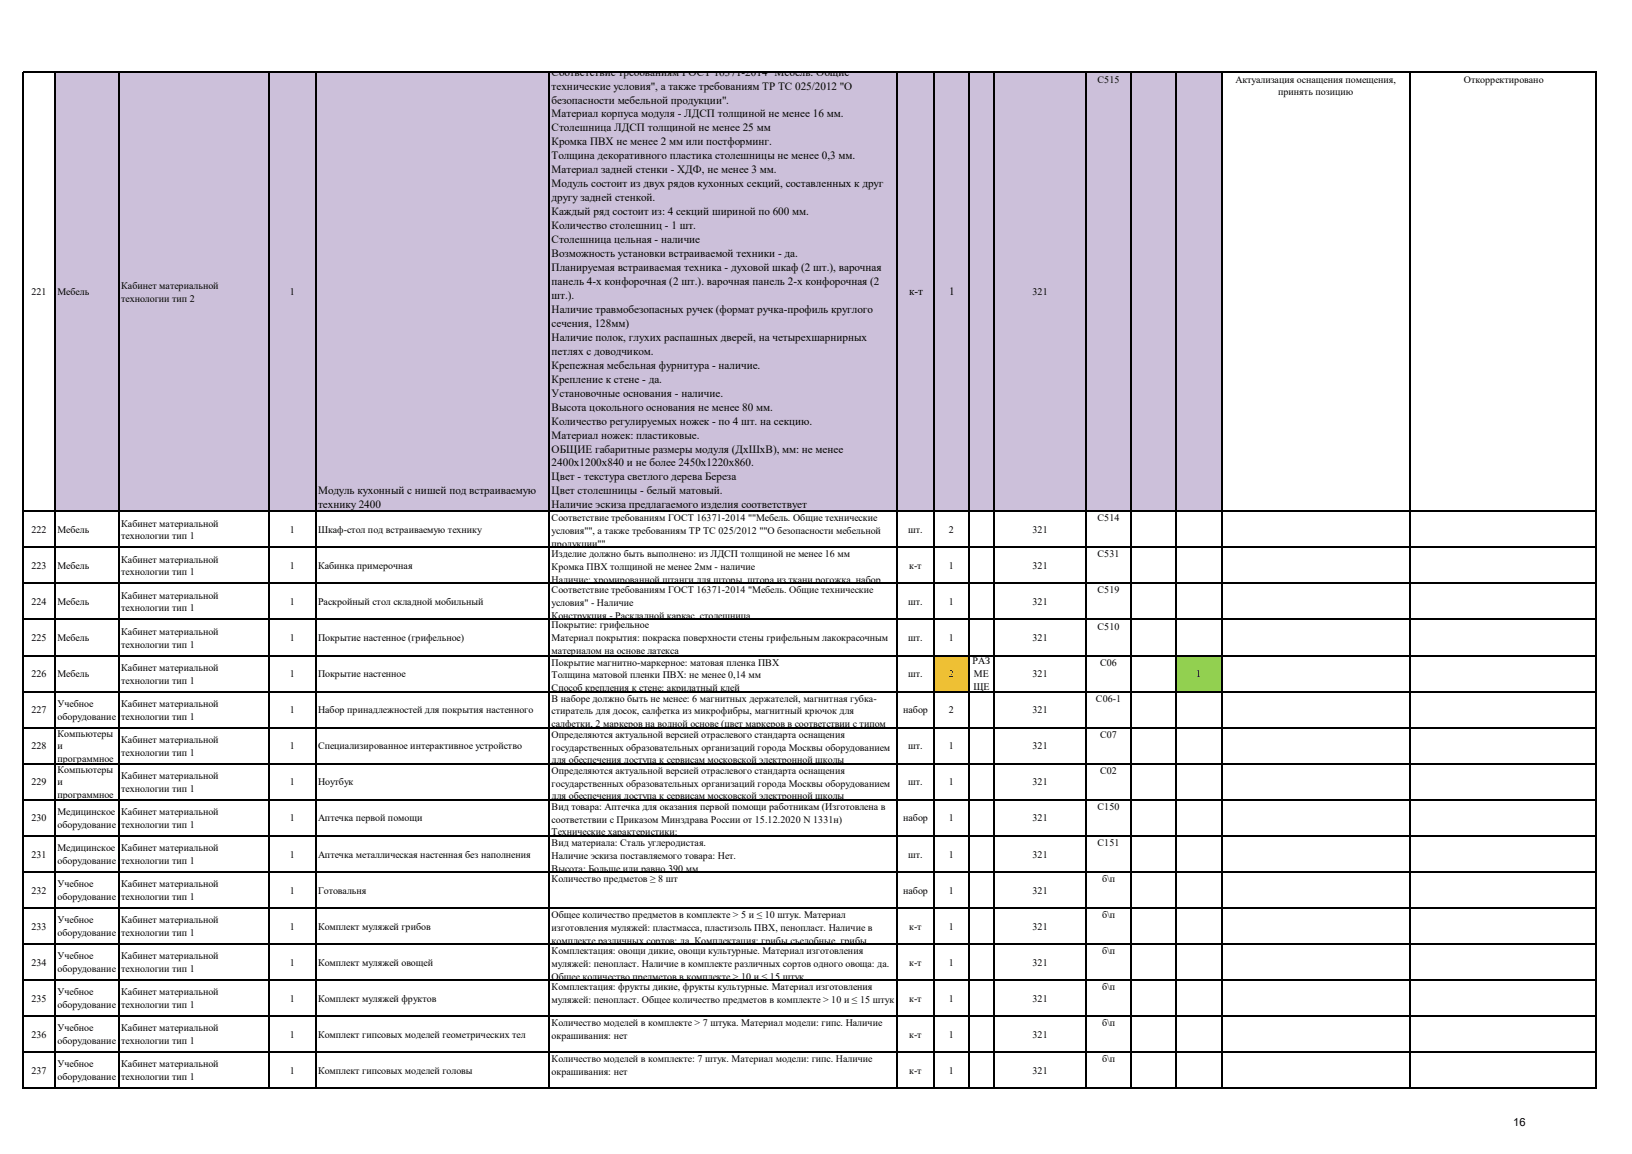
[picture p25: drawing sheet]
<svg xmlns="http://www.w3.org/2000/svg" width="297mm" height="210mm" viewBox="0 0 297 210" stroke-linecap="round" stroke-linejoin="round" font-family="sans-serif">
<defs><g id="words">
<g font-size="2">
<text x="100.4" y="13.8">Cоответствие требованиям ГОСТ 16371-2014 &quot;Мебель. Общие</text>
<text x="100.4" y="16.3">технические условия&quot;, а также требованиям ТР ТС 025/2012 &quot;О</text>
<text x="100.4" y="18.8">безопасности мебельной продукции&quot;.</text>
<text x="100.4" y="21.4">Материал корпуса модуля - ЛДСП толщиной не менее 16 мм.</text>
<text x="100.4" y="23.9">Столешница ЛДСП толщиной не менее 25 мм</text>
<text x="100.4" y="26.5">Кромка ПВХ не менее 2 мм или постформинг.</text>
<text x="100.4" y="29">Толщина декоративного пластика столешницы не менее 0,3 мм.</text>
<text x="100.4" y="31.5">Материал задней стенки - ХДФ, не менее 3 мм.</text>
<text x="100.4" y="34.1">Модуль состоит из двух рядов кухонных секций, составленных к друг</text>
<text x="100.4" y="36.6">другу задней стенкой.</text>
<text x="100.4" y="39.2">Каждый ряд состоит из: 4 секций шириной по 600 мм.</text>
<text x="100.4" y="41.7">Количество столешниц - 1 шт.</text>
<text x="100.4" y="44.2">Столешница цельная - наличие</text>
<text x="100.4" y="46.8">Возможность установки встраиваемой техники - да.</text>
<text x="100.4" y="49.3">Планируемая встраиваемая техника - духовой шкаф (2 шт.), варочная</text>
<text x="100.4" y="51.9">панель 4-х конфорочная (2 шт.). варочная панель 2-х конфорочная (2</text>
<text x="165.5" y="53.8">к-т</text>
<text x="172.7" y="53.8">1</text>
<text x="100.4" y="54.4">шт.).</text>
<text x="100.4" y="56.9">Наличие травмобезопасных ручек (формат ручка-профиль круглого</text>
<text x="100.4" y="59.5">сечения, 128мм)</text>
<text x="100.4" y="62">Наличие полок, глухих распашных дверей, на четырехшарнирных</text>
<text x="100.4" y="64.6">петлях с доводчиком.</text>
<text x="100.4" y="67.1">Крепежная мебельная фурнитура - наличие.</text>
<text x="100.4" y="69.7">Крепление к стене - да.</text>
<text x="100.4" y="72.2">Установочные основания - наличие.</text>
<text x="100.4" y="74.7">Высота цокольного основания не менее 80 мм.</text>
<text x="100.4" y="77.3">Количество регулируемых ножек - по 4 шт. на секцию.</text>
<text x="100.4" y="79.8">Материал ножек: пластиковые.</text>
<text x="100.4" y="82.4">ОБЩИЕ габаритные размеры модуля (ДхШхВ), мм: не менее</text>
<text x="57.9" y="90">Модуль кухонный с нишей под встраиваемую</text>
<text x="100.4" y="84.9">2400х1200х840 и не более 2450х1220х860.</text>
<text x="100.4" y="87.4">Цвет - текстура светлого дерева Береза</text>
<text x="100.4" y="90">Цвет столешницы - белый матовый.</text>
<text x="57.9" y="92.5">технику 2400</text>
<text x="100.4" y="92.5">Наличие эскиза предлагаемого изделия соответствует</text>
<text x="275.4" y="205">16</text>
</g>
<g font-size="1.8">
<text x="199.8" y="15">С515</text>
<text x="224.8" y="15">Актуализация оснащения помещения,</text>
<text x="232.6" y="17.4">принять позицию</text>
<text x="266.4" y="15.1">Откорректировано</text>
<text x="5.7" y="53.8">221</text>
<text x="10.5" y="53.8">Мебель</text>
<text x="22.1" y="52.6">Кабинет материальной</text>
<text x="52.8" y="53.8">1</text>
<text x="187.9" y="53.8">321</text>
<text x="22.1" y="55">технологии тип 2</text>
<text x="22.1" y="95.8">Кабинет материальной</text>
<text x="100.4" y="94.9">Cоответствие требованиям ГОСТ 16371-2014 &quot;&quot;Мебель. Общие технические</text>
<text x="199.8" y="94.9">С514</text>
<text x="5.7" y="97">222</text>
<text x="10.5" y="97">Мебель</text>
<text x="22.1" y="98.1">технологии тип 1</text>
<text x="52.8" y="97">1</text>
<text x="57.9" y="97">Шкаф-стол под встраиваемую технику</text>
<text x="100.4" y="97.2">условия&quot;&quot;, а также требованиям ТР ТС 025/2012 &quot;&quot;О безопасности мебельной</text>
<text x="100.4" y="99.5">продукции&quot;&quot;.</text>
<text x="100.4" y="101.4">Изделие должно быть выполнено: из ЛДСП толщиной не менее 16 мм</text>
<text x="165.3" y="97">шт.</text>
<text x="172.7" y="97">2</text>
<text x="187.9" y="97">321</text>
<text x="199.8" y="101.4">С531</text>
<text x="5.7" y="103.6">223</text>
<text x="10.5" y="103.6">Мебель</text>
<text x="22.1" y="102.4">Кабинет материальной</text>
<text x="22.1" y="104.7">технологии тип 1</text>
<text x="52.8" y="103.6">1</text>
<text x="57.9" y="103.6">Кабинка примерочная</text>
<text x="100.4" y="103.8">Кромка ПВХ толщиной не менее 2мм - наличие</text>
<text x="100.4" y="106.1">Наличие: хромированной штанги для шторы, штора из ткани рогожка, набор</text>
<text x="165.5" y="103.6">к-т</text>
<text x="172.7" y="103.6">1</text>
<text x="187.9" y="103.6">321</text>
<text x="5.7" y="110.1">224</text>
<text x="10.5" y="110.1">Мебель</text>
<text x="22.1" y="108.9">Кабинет материальной</text>
<text x="22.1" y="111.3">технологии тип 1</text>
<text x="52.8" y="110.1">1</text>
<text x="57.9" y="110.1">Раскройный стол складной мобильный</text>
<text x="100.4" y="108">Cоответствие требованиям ГОСТ 16371-2014 &quot;Мебель. Общие технические</text>
<text x="100.4" y="110.3">условия&quot; - Наличие</text>
<text x="100.4" y="112.7">Конструкция - Раскладной каркас, столешница</text>
<text x="165.3" y="110.1">шт.</text>
<text x="172.7" y="110.1">1</text>
<text x="187.9" y="110.1">321</text>
<text x="199.8" y="108">С519</text>
<text x="5.7" y="116.7">225</text>
<text x="10.5" y="116.7">Мебель</text>
<text x="22.1" y="115.5">Кабинет материальной</text>
<text x="22.1" y="117.8">технологии тип 1</text>
<text x="52.8" y="116.7">1</text>
<text x="57.9" y="116.7">Покрытие настенное (грифельное)</text>
<text x="100.4" y="114.4">Покрытие: грифельное</text>
<text x="100.4" y="116.7">Материал покрытия: покраска поверхности стены грифельным лакокрасочным</text>
<text x="100.4" y="119">материалом на основе латекса</text>
<text x="165.3" y="116.7">шт.</text>
<text x="172.7" y="116.7">1</text>
<text x="187.9" y="116.7">321</text>
<text x="199.8" y="114.6">С510</text>
<text x="5.7" y="123.3">226</text>
<text x="10.5" y="123.3">Мебель</text>
<text x="22.1" y="122.1">Кабинет материальной</text>
<text x="22.1" y="124.4">технологии тип 1</text>
<text x="52.8" y="123.3">1</text>
<text x="57.9" y="123.3">Покрытие настенное</text>
<text x="100.4" y="121.1">Покрытие магнитно-маркерное: матовая пленка ПВХ</text>
<text x="100.4" y="123.5">Толщина матовой пленки ПВХ: не менее 0,14 мм</text>
<text x="100.4" y="125.8">Способ крепления к стене: акрилатный клей</text>
<text x="165.3" y="123.3">шт.</text>
<text x="172.7" y="123.3">2</text>
<text x="177" y="120.9">РАЗ</text>
<text x="177.1" y="125.6">ЩЕ</text>
<text x="177.2" y="123.3">МЕ</text>
<text x="187.9" y="123.3">321</text>
<text x="200.2" y="121.1">С06</text>
<text x="217.7" y="123.3">1</text>
<text x="5.7" y="129.8">227</text>
<text x="10.5" y="128.6">Учебное</text>
<text x="10.5" y="131">оборудование</text>
<text x="22.1" y="128.6">Кабинет материальной</text>
<text x="22.1" y="131">технологии тип 1</text>
<text x="52.8" y="129.8">1</text>
<text x="57.9" y="129.8">Набор принадлежностей для покрытия настенного</text>
<text x="100.4" y="127.7">В наборе должно быть не менее: 6 магнитных держателей, магнитная губка-</text>
<text x="100.4" y="130">стиратель для досок, салфетка из микрофибры, магнитный крючок для</text>
<text x="164.4" y="129.8">набор</text>
<text x="172.7" y="129.8">2</text>
<text x="187.9" y="129.8">321</text>
<text x="199.5" y="127.7">С06-1</text>
<text x="5.7" y="136.4">228</text>
<text x="10.5" y="134.1">Компьютеры</text>
<text x="10.5" y="136.4">и</text>
<text x="22.1" y="135.2">Кабинет материальной</text>
<text x="22.1" y="137.5">технологии тип 1</text>
<text x="52.8" y="136.4">1</text>
<text x="57.9" y="136.4">Специализированное интерактивное устройство</text>
<text x="100.4" y="132.4">салфетки, 2 маркеров на водной основе (цвет маркеров в соответствии с типом</text>
<text x="100.4" y="134.3">Определяются актуальной версией отраслевого стандарта оснащения</text>
<text x="100.4" y="136.6">государственных образовательных организаций города Москвы оборудованием</text>
<text x="165.3" y="136.4">шт.</text>
<text x="172.7" y="136.4">1</text>
<text x="187.9" y="136.4">321</text>
<text x="200.2" y="134.3">С07</text>
<text x="5.7" y="142.9">229</text>
<text x="10.5" y="138.7">программное</text>
<text x="10.5" y="140.6">Компьютеры</text>
<text x="10.5" y="142.9">и</text>
<text x="22.1" y="141.8">Кабинет материальной</text>
<text x="52.8" y="142.9">1</text>
<text x="57.9" y="142.9">Ноутбук</text>
<text x="100.4" y="138.9">для обеспечения доступа к сервисам московской электронной школы</text>
<text x="100.4" y="140.8">Определяются актуальной версией отраслевого стандарта оснащения</text>
<text x="100.4" y="143.2">государственных образовательных организаций города Москвы оборудованием</text>
<text x="165.3" y="142.9">шт.</text>
<text x="172.7" y="142.9">1</text>
<text x="187.9" y="142.9">321</text>
<text x="200.2" y="140.8">С02</text>
<text x="5.7" y="149.5">230</text>
<text x="10.5" y="145.3">программное</text>
<text x="10.5" y="148.3">Медицинское</text>
<text x="22.1" y="144.1">технологии тип 1</text>
<text x="22.1" y="148.3">Кабинет материальной</text>
<text x="52.8" y="149.5">1</text>
<text x="57.9" y="149.5">Аптечка первой помощи</text>
<text x="100.4" y="145.5">для обеспечения доступа к сервисам московской электронной школы</text>
<text x="100.4" y="147.4">Вид товара: Аптечка для оказания первой помощи работникам (Изготовлена в</text>
<text x="100.4" y="149.7">соответствии с Приказом Минздрава России от 15.12.2020 N 1331н)</text>
<text x="164.4" y="149.5">набор</text>
<text x="172.7" y="149.5">1</text>
<text x="187.9" y="149.5">321</text>
<text x="199.8" y="147.4">С150</text>
<text x="10.5" y="150.6">оборудование</text>
<text x="10.5" y="154.9">Медицинское</text>
<text x="22.1" y="150.6">технологии тип 1</text>
<text x="22.1" y="154.9">Кабинет материальной</text>
<text x="100.4" y="152">Технические характеристики:</text>
<text x="100.4" y="153.9">Вид материала: Сталь углеродистая.</text>
<text x="199.8" y="153.9">С151</text>
<text x="5.7" y="156.1">231</text>
<text x="10.5" y="157.2">оборудование</text>
<text x="10.5" y="161.5">Учебное</text>
<text x="22.1" y="157.2">технологии тип 1</text>
<text x="22.1" y="161.5">Кабинет материальной</text>
<text x="52.8" y="156.1">1</text>
<text x="57.9" y="156.1">Аптечка металлическая настенная без наполнения</text>
<text x="100.4" y="156.3">Наличие эскиза поставляемого товара: Нет.</text>
<text x="100.4" y="158.6">Высота: Больше или равно 390 мм.</text>
<text x="100.4" y="160.5">Количество предметов ≥ 8 шт</text>
<text x="165.3" y="156.1">шт.</text>
<text x="172.7" y="156.1">1</text>
<text x="187.9" y="156.1">321</text>
<text x="200.6" y="160.5">б\п</text>
<text x="5.7" y="162.6">232</text>
<text x="10.5" y="163.8">оборудование</text>
<text x="22.1" y="163.8">технологии тип 1</text>
<text x="52.8" y="162.6">1</text>
<text x="57.9" y="162.6">Готовальня</text>
<text x="100.4" y="167.1">Общее количество предметов в комплекте &gt; 5 и ≤ 10 штук. Материал</text>
<text x="164.4" y="162.6">набор</text>
<text x="172.7" y="162.6">1</text>
<text x="187.9" y="162.6">321</text>
<text x="200.6" y="167.1">б\п</text>
<text x="5.7" y="169.2">233</text>
<text x="10.5" y="168">Учебное</text>
<text x="10.5" y="170.3">оборудование</text>
<text x="22.1" y="168">Кабинет материальной</text>
<text x="22.1" y="170.3">технологии тип 1</text>
<text x="52.8" y="169.2">1</text>
<text x="57.9" y="169.2">Комплект муляжей грибов</text>
<text x="100.4" y="169.4">изготовления муляжей: пластмасса, пластизоль ПВХ, пенопласт. Наличие в</text>
<text x="100.4" y="171.7">комплекте различных сортов: да. Комплектация: грибы съедобные, грибы</text>
<text x="100.4" y="173.6">Комплектация: овощи дикие, овощи культурные. Материал изготовления</text>
<text x="165.5" y="169.2">к-т</text>
<text x="172.7" y="169.2">1</text>
<text x="187.9" y="169.2">321</text>
<text x="200.6" y="173.6">б\п</text>
<text x="5.7" y="175.8">234</text>
<text x="10.5" y="174.6">Учебное</text>
<text x="10.5" y="176.9">оборудование</text>
<text x="22.1" y="174.6">Кабинет материальной</text>
<text x="22.1" y="176.9">технологии тип 1</text>
<text x="52.8" y="175.8">1</text>
<text x="57.9" y="175.8">Комплект муляжей овощей</text>
<text x="100.4" y="176">муляжей: пенопласт. Наличие в комплекте различных сортов одного овоща: да.</text>
<text x="100.4" y="178.3">Общее количество предметов в комплекте &gt; 10 и ≤ 15 штук</text>
<text x="165.5" y="175.8">к-т</text>
<text x="172.7" y="175.8">1</text>
<text x="187.9" y="175.8">321</text>
<text x="5.7" y="182.3">235</text>
<text x="10.5" y="181.1">Учебное</text>
<text x="10.5" y="183.5">оборудование</text>
<text x="22.1" y="181.1">Кабинет материальной</text>
<text x="22.1" y="183.5">технологии тип 1</text>
<text x="52.8" y="182.3">1</text>
<text x="57.9" y="182.3">Комплект муляжей фруктов</text>
<text x="100.4" y="180.2">Комплектация: фрукты дикие, фрукты культурные. Материал изготовления</text>
<text x="100.4" y="182.5">муляжей: пенопласт. Общее количество предметов в комплекте &gt; 10 и ≤ 15 штук</text>
<text x="165.5" y="182.3">к-т</text>
<text x="172.7" y="182.3">1</text>
<text x="187.9" y="182.3">321</text>
<text x="200.6" y="180.2">б\п</text>
<text x="5.7" y="188.9">236</text>
<text x="10.5" y="187.7">Учебное</text>
<text x="10.5" y="190">оборудование</text>
<text x="22.1" y="187.7">Кабинет материальной</text>
<text x="22.1" y="190">технологии тип 1</text>
<text x="52.8" y="188.9">1</text>
<text x="57.9" y="188.9">Комплект гипсовых моделей геометрических тел</text>
<text x="100.4" y="186.8">Количество моделей в комплекте &gt; 7 штука. Материал модели: гипс. Наличие</text>
<text x="100.4" y="189.1">окрашивания: нет</text>
<text x="165.5" y="188.9">к-т</text>
<text x="172.7" y="188.9">1</text>
<text x="187.9" y="188.9">321</text>
<text x="200.6" y="186.8">б\п</text>
<text x="5.7" y="195.4">237</text>
<text x="10.5" y="194.3">Учебное</text>
<text x="10.5" y="196.6">оборудование</text>
<text x="22.1" y="194.3">Кабинет материальной</text>
<text x="22.1" y="196.6">технологии тип 1</text>
<text x="52.8" y="195.4">1</text>
<text x="57.9" y="195.4">Комплект гипсовых моделей головы</text>
<text x="100.4" y="193.3">Количество моделей в комплекте: 7 штук. Материал модели: гипс. Наличие</text>
<text x="100.4" y="195.7">окрашивания: нет</text>
<text x="165.5" y="195.4">к-т</text>
<text x="172.7" y="195.4">1</text>
<text x="187.9" y="195.4">321</text>
<text x="200.6" y="193.3">б\п</text>
</g>
</g></defs>
<path d="M10 13.3h212.3v79.8h-212.3z" fill-rule="evenodd" fill="#ccc0da"/>
<path d="M169.9 119.3h6.4v6.6h-6.4z" fill-rule="evenodd" fill="#ffc000"/>
<path d="M214 119.3h8.3v6.6h-8.3z" fill-rule="evenodd" fill="#92d050"/>
<g fill="none" stroke="#000" stroke-width=".21">
<path d="M4.2 13.1v185.1M4.3 13.2h286.3M10.1 13.3v184.9M21.7 13.3v184.9M48.9 13.3v184.9M57.5 13.3v184.9M100 13.3v184.9M163.3 13.3v184.9M169.9 13.3v184.9M176.3 13.3v184.9M180.9 13.3v184.9M197.7 13.3v184.9"/>
<path d="M205.8 13.3v184.9M214 13.3v184.9M222.3 13.3v184.9M256.6 13.3v184.9M290.5 13.3v184.9M4.3 93h286.3M4.3 99.6h286.3M4.3 106.2h286.3M4.3 112.7h286.3M4.3 119.3h286.3M4.3 125.9h286.3M4.3 132.4h286.3"/>
<path d="M4.3 139h286.3M4.3 145.5h286.3M4.3 152.1h286.3M4.3 158.7h286.3M4.3 165.2h286.3M4.3 171.8h286.3M4.3 178.4h286.3M4.3 184.9h286.3M4.3 191.5h286.3M4.3 198h286.3"/>
</g>
<use href="#words"/>
</svg>
